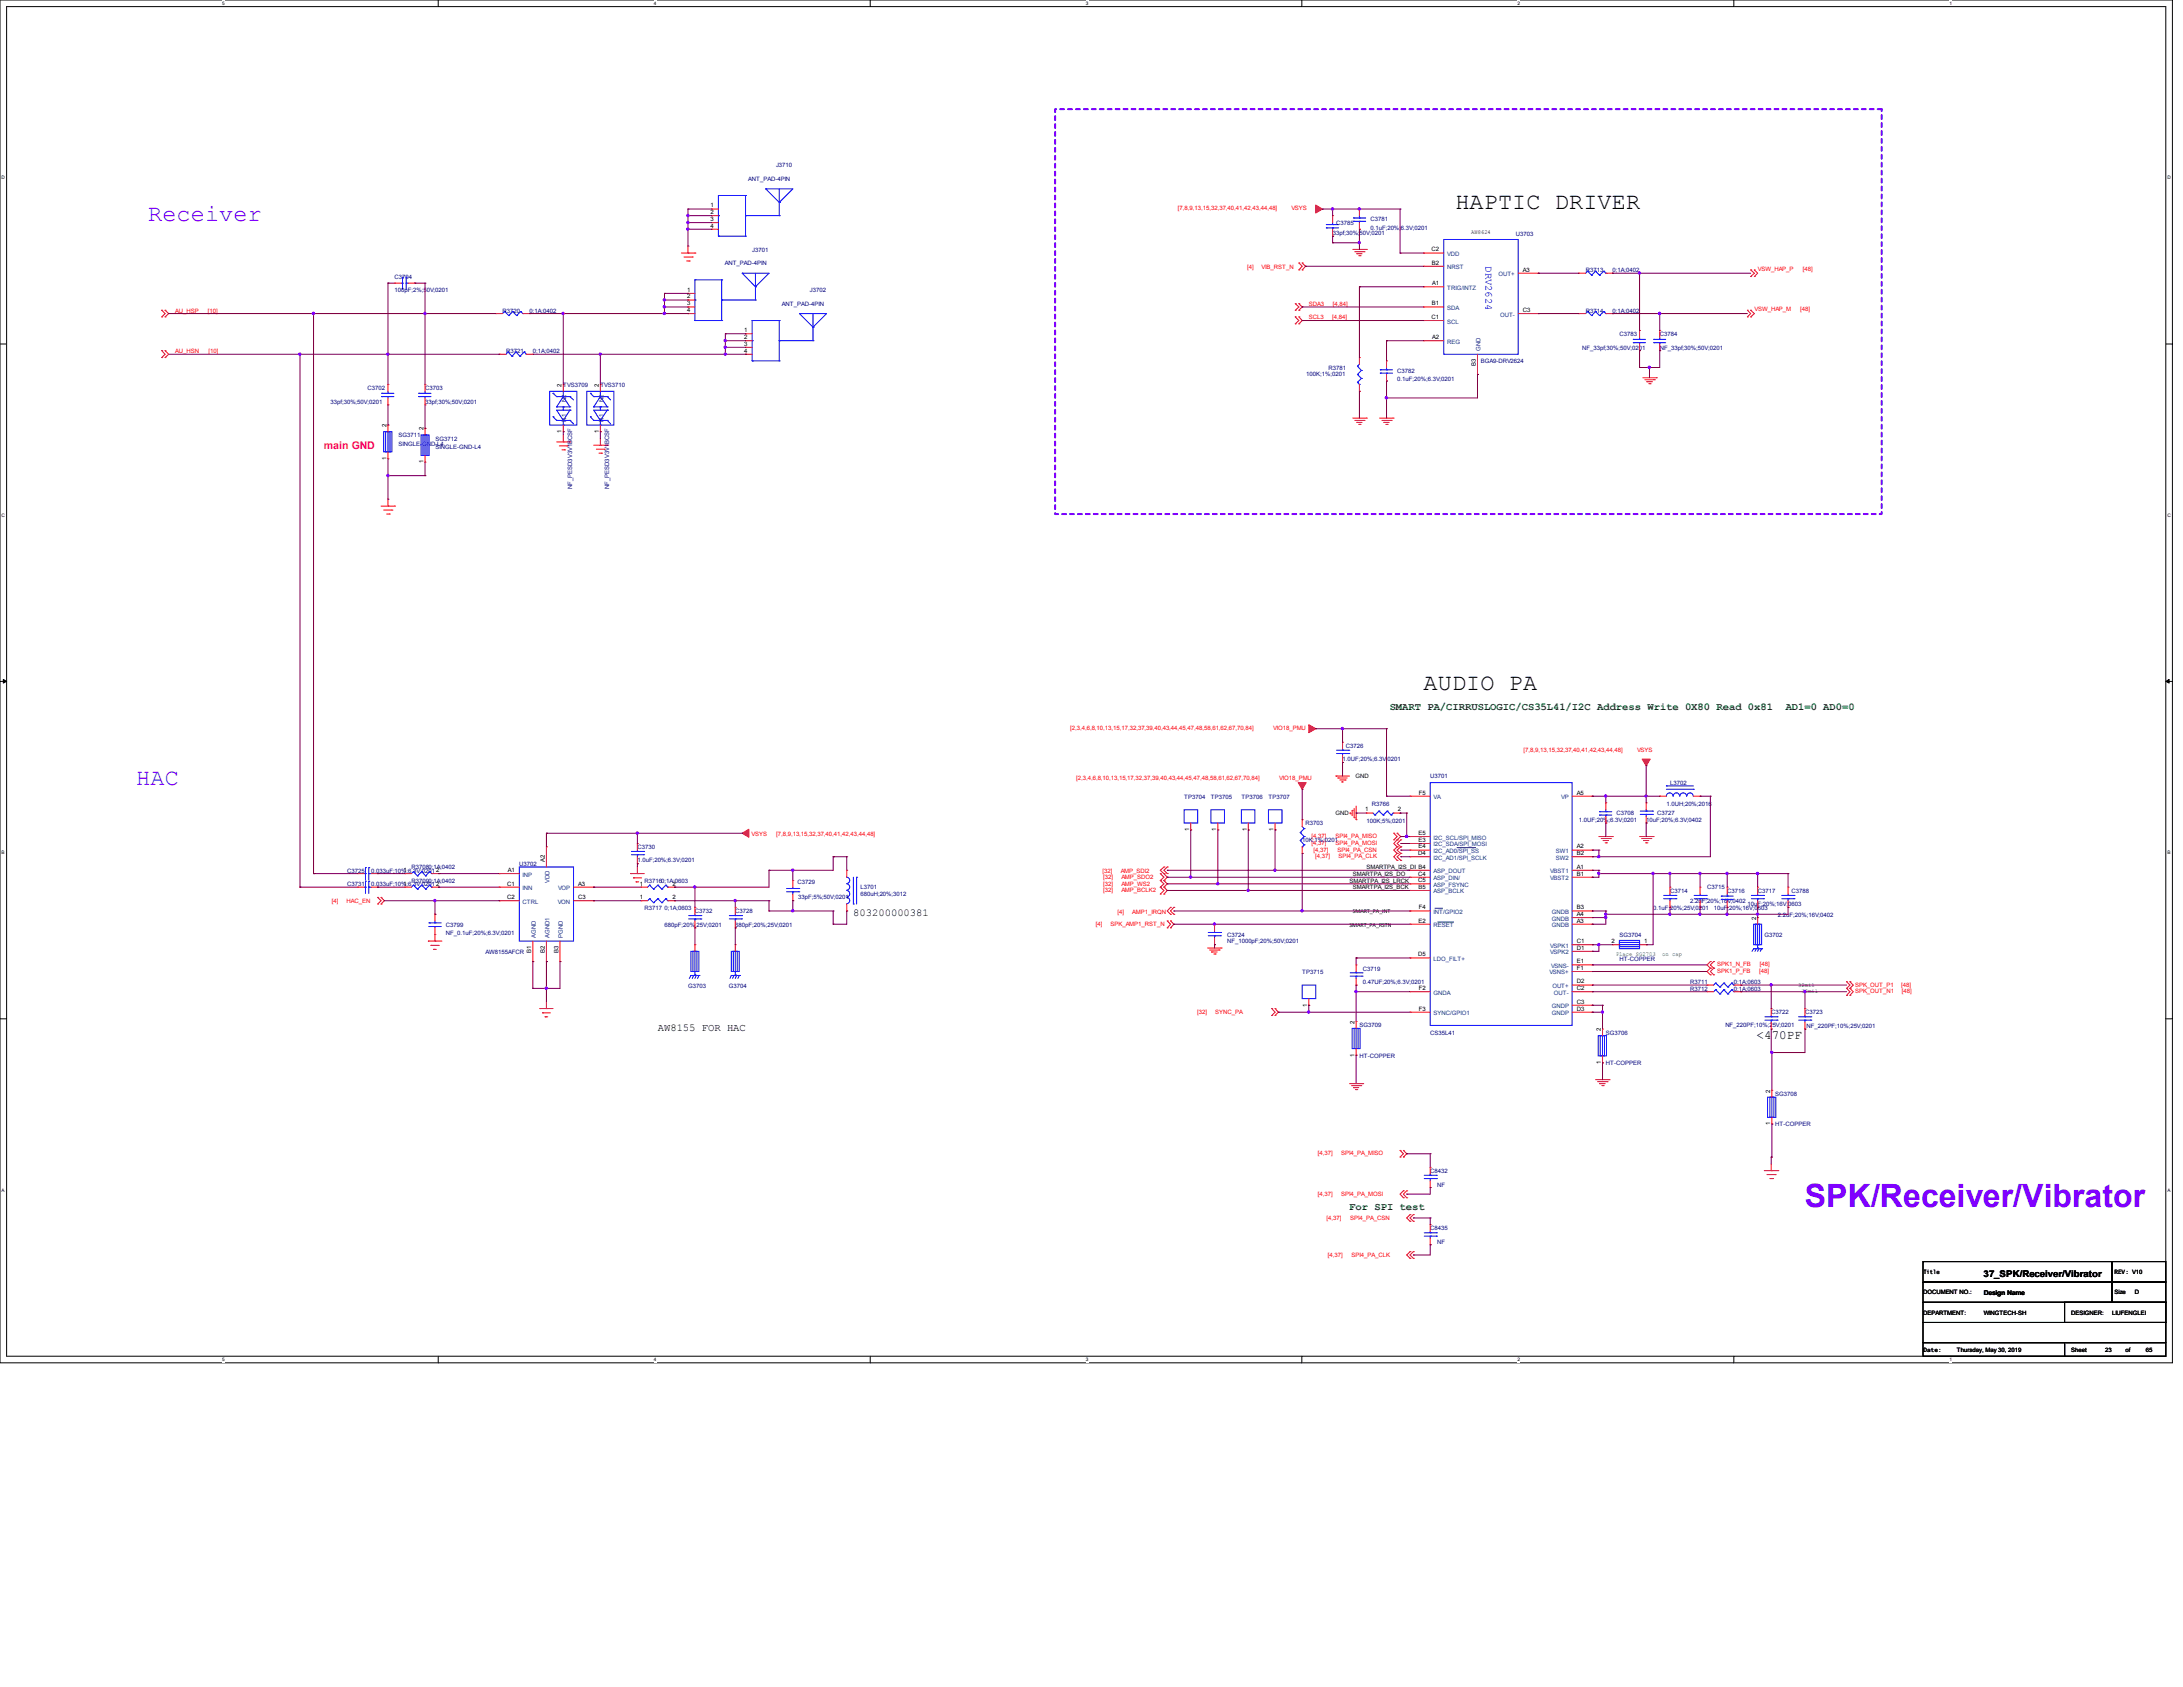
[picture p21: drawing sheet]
<svg xmlns="http://www.w3.org/2000/svg" width="279mm" height="216mm" viewBox="0 0 279 216" stroke-linecap="round" stroke-linejoin="round" font-family="sans-serif">
<defs><g id="words">
<text font-size="4.1" fill="#8000ff" x="231" y="154.5">SPK/Receiver/Vibrator</text>
<g font-size="3" fill="#8000ff">
<text x="19" y="28.3">Receiver</text>
<text x="17.4" y="100.5">HAC</text>
</g>
<g font-size="3">
<text x="186.3" y="26.8">HAPTIC DRIVER</text>
<text x="182.2" y="88.3">AUDIO PA</text>
</g>
<text font-size="1.6" x="224.8" y="133">&lt;470PF</text>
<text font-size="1.4" fill="#00f" x="190.1" y="34.1" transform="rotate(90 190.1 34.1)">DRV2624</text>
<text font-size="1.4" fill="#ff0080" x="41.4" y="57.4">main GND</text>
<g font-size="1.4" fill="#008000">
<text x="177.9" y="90.9">SMART PA/CIRRUSLOGIC/CS35L41/I2C Address Write 0X80 Read 0x81</text>
<text x="228.5" y="90.9">AD1=0 AD0=0</text>
<text x="172.7" y="154.8">For SPI test</text>
</g>
<g font-size="1.4">
<text x="109.2" y="117.3">803200000381</text>
<text x="84.2" y="132">AW8155 FOR HAC</text>
</g>
<text font-size="1.2" x="253.9" y="163.4">37_SPK/Receiver/Vibrator</text>
<g font-size=".8" fill="#000080">
<text x="95.8" y="23.2">ANT_PAD-4PIN</text>
<text x="99.3" y="21.4">J3710</text>
<text x="171" y="28.8">C3785</text>
<text x="175.4" y="28.3">C3781</text>
<text x="175.4" y="29.4">0.1uF;20%;6.3V;0201</text>
<text x="50.5" y="35.7">C3704</text>
<text x="92.8" y="34">ANT_PAD-4PIN</text>
<text x="96.3" y="32.2">J3701</text>
<text x="170.6" y="30.1">33pf;30%;50V;0201</text>
<text x="194" y="30.1">U3703</text>
<text x="203" y="34.8">R3713</text>
<text x="206.4" y="34.8">0;1A;0402</text>
<text x="50.5" y="37.4">100pF;2%;50V;0201</text>
<text x="64.3" y="40">R3720</text>
<text x="67.8" y="40">0;1A;0402</text>
<text x="100.1" y="39.1">ANT_PAD-4PIN</text>
<text x="103.6" y="37.4">J3702</text>
<text x="203" y="40">R3714</text>
<text x="206.4" y="40">0;1A;0402</text>
<text x="64.8" y="45.2">R3721</text>
<text x="68.2" y="45.2">0;1A;0402</text>
<text x="170" y="47.3">R3781</text>
<text x="178.8" y="47.8">C3782</text>
<text x="189.5" y="46.5">BGA9-DRV2624</text>
<text x="202.5" y="44.7">NF_33pf;30%;50V;0201</text>
<text x="207.3" y="43">C3783</text>
<text x="212.4" y="43">C3784</text>
<text x="212.4" y="44.7">NF_33pf;30%;50V;0201</text>
<text x="42.3" y="51.6">33pf;30%;50V;0201</text>
<text x="47" y="49.9">C3702</text>
<text x="54.4" y="49.9">C3703</text>
<text x="54.4" y="51.6">33pf;30%;50V;0201</text>
<text x="72.1" y="49.5">TVS3709</text>
<text x="76.8" y="49.5">TVS3710</text>
<text x="167.2" y="48.1">100K;1%;0201</text>
<text x="178.8" y="48.8">0.1uF;20%;6.3V;0201</text>
<text x="51" y="56">SG3711</text>
<text x="51" y="57">SINGLE-GND-L4</text>
<text x="55.8" y="56.4">SG3712</text>
<text x="55.8" y="57.4">SINGLE-GND-L4</text>
<text x="73.2" y="62.6" transform="rotate(-90 73.2 62.6)">NF_PESD3V3V1BCSF</text>
<text x="78" y="62.6" transform="rotate(-90 78 62.6)">NF_PESD3V3V1BCSF</text>
<text x="172.3" y="95.7">C3726</text>
<text x="171.8" y="97.4">1.0UF;20%;6.3V;0201</text>
<text x="183.1" y="99.6">U3701</text>
<text x="213.8" y="100.5">L3702</text>
<text x="151.6" y="102.3">TP3704</text>
<text x="155" y="102.3">TP3705</text>
<text x="158.9" y="102.3">TP3706</text>
<text x="162.4" y="102.3">TP3707</text>
<text x="166.7" y="107.8">10K;1%;0201</text>
<text x="167.1" y="105.6">R3703</text>
<text x="174.9" y="105.3">100K;5%;0201</text>
<text x="175.6" y="103.1">R3766</text>
<text x="202.1" y="105.2">1.0UF;20%;6.3V;0201</text>
<text x="206.9" y="104.4">C3708</text>
<text x="210.7" y="105.2">10uF;20%;6.3V;0402</text>
<text x="212.1" y="104.4">C3727</text>
<text x="213.3" y="103.1">1.0UH;20%;2016</text>
<text x="44.5" y="113.4">C3731</text>
<text x="44.5" y="111.7">C3725</text>
<text x="47.5" y="113.4">0.033uF;10%;6.3V;0201</text>
<text x="47.5" y="111.7">0.033uF;10%;6.3V;0201</text>
<text x="52.7" y="113">R37090;1A;0402</text>
<text x="52.7" y="111.3">R37080;1A;0402</text>
<text x="66.5" y="110.8">U3702</text>
<text x="81.6" y="108.7">C3730</text>
<text x="81.6" y="110.4">1.0uF;20%;6.3V;0201</text>
<text x="82.5" y="113">R37160;1A;0603</text>
<text x="102.1" y="113.2">C3729</text>
<text x="110.1" y="113.8">L3701</text>
<text x="218.5" y="113.8">C3715</text>
<text x="57.1" y="118.6">C3799</text>
<text x="57.1" y="119.6">NF_0.1uF;20%;6.3V;0201</text>
<text x="82.5" y="116.4">R3717 0;1A;0603</text>
<text x="85.1" y="118.6">680pF;20%;25V;0201</text>
<text x="88.9" y="116.8">C3732</text>
<text x="94.1" y="116.8">C3728</text>
<text x="94.1" y="118.6">680pF;20%;25V;0201</text>
<text x="102.2" y="115.1">33pF;5%;50V;0201</text>
<text x="110.1" y="114.7">680uH;20%;3012</text>
<text x="157.1" y="119.9">C3724</text>
<text x="207.3" y="119.9">SG3704</text>
<text x="211.6" y="116.4">0.1uF;20%;25V;0201</text>
<text x="213.8" y="114.3">C3714</text>
<text x="216.3" y="115.6">2.2uF;20%;16V;0402</text>
<text x="219.3" y="116.4">10uF;20%;16V;0603</text>
<text x="221.1" y="114.3">C3716</text>
<text x="223.7" y="116">10uF;20%;16V;0603</text>
<text x="225" y="114.3">C3717</text>
<text x="225.8" y="119.9">G3702</text>
<text x="227.6" y="117.3">2.2uF;20%;16V;0402</text>
<text x="229.3" y="114.3">C3788</text>
<text x="62.1" y="122">AW8155AFCR</text>
<text x="157.1" y="120.6">NF_1000pF;20%;50V;0201</text>
<text x="166.7" y="124.7">TP3715</text>
<text x="174.4" y="124.2">C3719</text>
<text x="174.4" y="125.9">0.47UF;20%;6.3V;0201</text>
<text x="207.3" y="123">HT-COPPER</text>
<text x="216.3" y="125.9">R3711</text>
<text x="221.9" y="125.9">0;1A;0603</text>
<text x="88.1" y="126.4">G3703</text>
<text x="93.3" y="126.4">G3704</text>
<text x="174" y="131.4">SG3709</text>
<text x="216.3" y="126.8">R3712</text>
<text x="220.8" y="131.4">NF_220PF;10%;25V;0201</text>
<text x="221.9" y="126.8">0;1A;0603</text>
<text x="226.7" y="129.8">C3722</text>
<text x="231" y="129.8">C3723</text>
<text x="231.2" y="131.5">NF_220PF;10%;25V;0201</text>
<text x="174" y="135.3">HT-COPPER</text>
<text x="183.1" y="132.5">CS35L41</text>
<text x="205.5" y="132.4">SG3706</text>
<text x="205.5" y="136.3">HT-COPPER</text>
<text x="227.2" y="140.3">SG3708</text>
<text x="227.2" y="144.1">HT-COPPER</text>
<text x="183.1" y="150.1">C8432</text>
<text x="183.9" y="151.8">NF</text>
<text x="183.1" y="157.4">C8435</text>
<text x="183.9" y="159.2">NF</text>
</g>
<g font-size=".8">
<text x="90.9" y="26.5">1</text>
<text x="90.9" y="27.4">2</text>
<text x="90.9" y="28.3">3</text>
<text x="90.9" y="29.1">4</text>
<text x="188.3" y="30">AW8624</text>
<text x="183.2" y="32.2">C2</text>
<text x="183.3" y="33.9">B2</text>
<text x="194.9" y="34.8">A3</text>
<text x="87.9" y="37.3">1</text>
<text x="87.9" y="38.2">2</text>
<text x="87.9" y="39.1">3</text>
<text x="87.9" y="39.9">4</text>
<text x="183.2" y="40.8">C1</text>
<text x="183.3" y="39.1">B1</text>
<text x="183.3" y="36.5">A1</text>
<text x="194.9" y="39.9">C3</text>
<text x="95.3" y="42.5">1</text>
<text x="95.3" y="43.4">2</text>
<text x="95.3" y="44.2">3</text>
<text x="95.3" y="45.1">4</text>
<text x="183.3" y="43.4">A2</text>
<text x="188.9" y="46.9" transform="rotate(-90 188.9 46.9)">B3</text>
<text x="71.9" y="49.5" transform="rotate(-90 71.9 49.5)">2</text>
<text x="76.6" y="49.5" transform="rotate(-90 76.6 49.5)">2</text>
<text x="49.4" y="58.8" transform="rotate(-90 49.4 58.8)">1</text>
<text x="49.4" y="54.7" transform="rotate(-90 49.4 54.7)">2</text>
<text x="54.2" y="59.3" transform="rotate(-90 54.2 59.3)">1</text>
<text x="54.2" y="55.1" transform="rotate(-90 54.2 55.1)">2</text>
<text x="71.9" y="55.4" transform="rotate(-90 71.9 55.4)">1</text>
<text x="76.6" y="55.4" transform="rotate(-90 76.6 55.4)">1</text>
<text x="173.5" y="99.6">GND</text>
<text x="181.6" y="101.7">F5</text>
<text x="201.8" y="101.7">A5</text>
<text x="152.2" y="106.3" transform="rotate(-90 152.2 106.3)">1</text>
<text x="155.7" y="106.3" transform="rotate(-90 155.7 106.3)">1</text>
<text x="159.6" y="106.3" transform="rotate(-90 159.6 106.3)">1</text>
<text x="163" y="106.3" transform="rotate(-90 163 106.3)">1</text>
<text x="170.9" y="104.3">GND</text>
<text x="174.7" y="103.8">1</text>
<text x="178.9" y="103.8">2</text>
<text x="181.5" y="106.8">E5</text>
<text x="181.5" y="107.7">E3</text>
<text x="51.6" y="113.3">1</text>
<text x="51.6" y="111.6">1</text>
<text x="55.8" y="113.3">2</text>
<text x="55.8" y="111.6">2</text>
<text x="64.9" y="113.3">C1</text>
<text x="65" y="111.6">A1</text>
<text x="69.7" y="110.4" transform="rotate(-90 69.7 110.4)">A2</text>
<text x="74" y="113.3">A3</text>
<text x="81.9" y="113.3">1</text>
<text x="86.1" y="113.3">2</text>
<text x="172.7" y="113">SMARTPA_I2S_LRCK</text>
<text x="173.2" y="112.1">SMARTPA_I2S_DO</text>
<text x="173.2" y="113.8">SMARTPA_I2S_BCK</text>
<text x="174.9" y="111.3">SMARTPA_I2S_DI B4</text>
<text x="181.5" y="109.4">D4</text>
<text x="181.5" y="112.1">C4</text>
<text x="181.5" y="112.9">C5</text>
<text x="181.5" y="108.6">E4</text>
<text x="181.5" y="113.7">B5</text>
<text x="201.8" y="111.2">A1</text>
<text x="201.8" y="108.6">A2</text>
<text x="201.8" y="112.1">B1</text>
<text x="201.8" y="109.4">B2</text>
<text x="64.9" y="115.1">C2</text>
<text x="74" y="115.1">C3</text>
<text x="81.9" y="115.1">1</text>
<text x="86.1" y="115.1">2</text>
<text x="172.7" y="118.6">SMART_PA_RSTN</text>
<text x="173.1" y="116.8">SMART_PA_INT</text>
<text x="181.5" y="118.1">E2</text>
<text x="181.6" y="116.4">F4</text>
<text x="201.8" y="118.1">A3</text>
<text x="201.8" y="117.2">A4</text>
<text x="201.8" y="116.4">B3</text>
<text x="224.8" y="117.7" transform="rotate(-90 224.8 117.7)">2</text>
<text x="68" y="122" transform="rotate(-90 68 122)">B1</text>
<text x="69.7" y="122" transform="rotate(-90 69.7 122)">B2</text>
<text x="71.5" y="122" transform="rotate(-90 71.5 122)">B3</text>
<text x="181.5" y="122.4">D5</text>
<text x="201.8" y="120.7">C1</text>
<text x="201.8" y="121.5">D1</text>
<text x="201.8" y="123.3">E1</text>
<text x="201.8" y="124.1">F1</text>
<text x="201.8" y="125.9">D2</text>
<text x="206.3" y="120.7">2</text>
<text x="210.5" y="120.7">1</text>
<text x="167.3" y="128.8" transform="rotate(-90 167.3 128.8)">1</text>
<text x="173.4" y="131" transform="rotate(-90 173.4 131)">2</text>
<text x="181.6" y="126.7">F2</text>
<text x="181.6" y="129.3">F3</text>
<text x="201.8" y="128.4">C3</text>
<text x="201.8" y="129.3">D3</text>
<text x="201.8" y="126.7">C2</text>
<text x="204.9" y="132" transform="rotate(-90 204.9 132)">2</text>
<text x="173.4" y="135.2" transform="rotate(-90 173.4 135.2)">1</text>
<text x="204.9" y="136.1" transform="rotate(-90 204.9 136.1)">1</text>
<text x="226.6" y="139.8" transform="rotate(-90 226.6 139.8)">2</text>
<text x="226.6" y="144" transform="rotate(-90 226.6 144)">1</text>
<text x="246.1" y="165.7">DOCUMENT NO.:</text>
<text x="246.2" y="163.1">Title</text>
<text x="253.9" y="165.7">Design Name</text>
<text x="270.6" y="163.1">REV: V10</text>
<text x="270.7" y="165.7">Size</text>
<text x="273.2" y="165.7">D</text>
<text x="246.1" y="168.2">DEPARTMENT:</text>
<text x="246.2" y="173.1">Date:</text>
<text x="250.5" y="173.1">Thursday, May 30, 2019</text>
<text x="253.9" y="168.2">WINGTECH-SH</text>
<text x="265.1" y="168.2">DESIGNER:</text>
<text x="265.1" y="173.1">Sheet</text>
<text x="269.4" y="173.1">23</text>
<text x="270.3" y="168.2">LIUFENGLEI</text>
<text x="272.1" y="173.1">of</text>
<text x="274.6" y="173.1">65</text>
</g>
<g font-size=".8" fill="#f00">
<text x="150.8" y="26.9">[7,8,9,13,15,32,37,40,41,42,43,44,48]</text>
<text x="165.3" y="26.9">VSYS</text>
<text x="159.6" y="34.4">[4]</text>
<text x="161.5" y="34.4">VIB_RST_N</text>
<text x="225" y="34.6">VSW_HAP_P</text>
<text x="230.7" y="34.6">[48]</text>
<text x="22.4" y="40">AU_HSP</text>
<text x="26.6" y="40">[10]</text>
<text x="167.5" y="39.1">SDA3</text>
<text x="167.5" y="40.9">SCL3</text>
<text x="170.5" y="40.9">[4,84]</text>
<text x="170.6" y="39.1">[4,84]</text>
<text x="224.5" y="39.8">VSW_HAP_M</text>
<text x="230.4" y="39.8">[48]</text>
<text x="22.4" y="45.2">AU_HSN</text>
<text x="26.7" y="45.2">[10]</text>
<text x="137" y="93.5">[2,3,4,6,8,10,13,15,17,32,37,39,40,43,44,45,47,48,58,61,62,67,70,84]</text>
<text x="163" y="93.5">VIO18_PMU</text>
<text x="137.7" y="99.9">[2,3,4,6,8,10,13,15,17,32,37,39,40,43,44,45,47,48,58,61,62,67,70,84]</text>
<text x="163.7" y="99.9">VIO18_PMU</text>
<text x="195" y="96.2">[7,8,9,13,15,32,37,40,41,42,43,44,48]</text>
<text x="209.5" y="96.2">VSYS</text>
<text x="96.2" y="106.9">VSYS</text>
<text x="99.3" y="106.9">[7,8,9,13,15,32,37,40,41,42,43,44,48]</text>
<text x="167.9" y="107.3">[4,37]</text>
<text x="170.9" y="107.3">SPI4_PA_MISO</text>
<text x="141.1" y="111.8">[32]</text>
<text x="141.2" y="112.4">[32]</text>
<text x="141.2" y="113.3">[32]</text>
<text x="143.4" y="111.8">AMP_SDI2</text>
<text x="143.5" y="112.4">AMP_SDO2</text>
<text x="143.5" y="113.3">AMP_WS2</text>
<text x="167.9" y="108.1">[4,37]</text>
<text x="168.1" y="109">[4,37]</text>
<text x="168.3" y="109.9">[4,37]</text>
<text x="170.9" y="108.1">SPI4_PA_MOSI</text>
<text x="171.2" y="109">SPI4_PA_CSN</text>
<text x="171.3" y="109.9">SPI4_PA_CLK</text>
<text x="42.5" y="115.6">[4]</text>
<text x="44.4" y="115.6">HAC_EN</text>
<text x="140.3" y="118.5">[4]</text>
<text x="141.2" y="114.2">[32]</text>
<text x="142.1" y="118.5">SPK_AMP1_RST_N</text>
<text x="143" y="116.9">[4]</text>
<text x="143.5" y="114.2">AMP_BCLK2</text>
<text x="144.9" y="116.9">AMP1_IRQN</text>
<text x="219.8" y="123.6">SPK1_N_FB</text>
<text x="219.8" y="124.5">SPK1_P_FB</text>
<text x="225.1" y="124.5">[48]</text>
<text x="225.2" y="123.6">[48]</text>
<text x="153.2" y="129.7">[32]</text>
<text x="155.5" y="129.7">SYNC_PA</text>
<text x="237.4" y="126.3">SPK_OUT_P1</text>
<text x="237.4" y="127.1">SPK_OUT_N1</text>
<text x="243.3" y="126.3">[48]</text>
<text x="243.4" y="127.1">[48]</text>
<text x="168.7" y="147.9">[4,37]</text>
<text x="171.7" y="147.9">SPI4_PA_MISO</text>
<text x="168.7" y="153">[4,37]</text>
<text x="171.7" y="153">SPI4_PA_MOSI</text>
<text x="169.8" y="156.1">[4,37]</text>
<text x="169.9" y="160.8">[4,37]</text>
<text x="172.8" y="156.1">SPI4_PA_CSN</text>
<text x="173" y="160.8">SPI4_PA_CLK</text>
</g>
<g font-size=".8" fill="#004080">
<text x="185.2" y="34.5">NRST</text>
<text x="185.2" y="32.8">VDD</text>
<text x="191.8" y="35.3">OUT+</text>
<text x="185.2" y="37.1">TRIG/INTZ</text>
<text x="185.2" y="39.7">SDA</text>
<text x="185.2" y="41.4">SCL</text>
<text x="192" y="40.5">OUT-</text>
<text x="185.2" y="44">REG</text>
<text x="189.5" y="44.9" transform="rotate(-90 189.5 44.9)">GND</text>
<text x="72.5" y="54" transform="rotate(-90 72.5 54)">N1</text>
<text x="72.5" y="51.5" transform="rotate(-90 72.5 51.5)">N2</text>
<text x="77.2" y="54" transform="rotate(-90 77.2 54)">N1</text>
<text x="77.2" y="51.5" transform="rotate(-90 77.2 51.5)">N2</text>
<text x="183.5" y="107.4">I2C_SCL/SPI_MISO</text>
<text x="183.5" y="102.3">VA</text>
<text x="199.8" y="102.3">VP</text>
<text x="66.9" y="112.2">INP</text>
<text x="66.9" y="113.9">INN</text>
<text x="70.3" y="113" transform="rotate(-90 70.3 113)">VDD</text>
<text x="71.4" y="113.9">VOP</text>
<text x="183.5" y="111.8">ASP_DOUT</text>
<text x="183.5" y="112.6">ASP_DIN/</text>
<text x="183.5" y="113.5">ASP_FSYNC</text>
<text x="183.5" y="110">I2C_AD1/SPI_SCLK</text>
<text x="183.5" y="108.3">I2C_SDA/SPI_MOSI</text>
<text x="183.5" y="109.2">I2C_AD0/SPI_SS</text>
<text x="198.4" y="111.8">VBST1</text>
<text x="198.4" y="112.6">VBST2</text>
<text x="199.1" y="109.2">SW1</text>
<text x="199.1" y="110">SW2</text>
<text x="66.9" y="115.7">CTRL</text>
<text x="71.4" y="115.7">VON</text>
<text x="183.5" y="114.3">ASP_BCLK</text>
<text x="183.5" y="118.7">RESET</text>
<text x="183.5" y="117">INT/GPIO2</text>
<text x="198.6" y="118.7">GNDB</text>
<text x="198.6" y="117.8">GNDB</text>
<text x="198.6" y="117">GNDB</text>
<text x="68.6" y="120" transform="rotate(-90 68.6 120)">AGND</text>
<text x="70.3" y="120" transform="rotate(-90 70.3 120)">AGND1</text>
<text x="72.1" y="120" transform="rotate(-90 72.1 120)">PGND</text>
<text x="183.5" y="123">LDO_FILT+</text>
<text x="198.3" y="124.7">VSNS+</text>
<text x="198.4" y="121.3">VSPK1</text>
<text x="198.4" y="122.1">VSPK2</text>
<text x="198.5" y="123.9">VSNS-</text>
<text x="183.5" y="127.3">GNDA</text>
<text x="183.5" y="129.9">SYNC/GPIO1</text>
<text x="198.6" y="129">GNDP</text>
<text x="198.6" y="129.9">GNDP</text>
<text x="198.7" y="126.4">OUT+</text>
<text x="198.9" y="127.3">OUT-</text>
</g>
<g font-size=".8" fill="#008000">
<text x="206.8" y="122.4">Place SG2703</text>
<text x="212.8" y="122.4">on cap</text>
<text x="230.2" y="126.3">32mil</text>
<text x="230.6" y="127.1">32mil</text>
</g>
<g font-size=".6">
<text x="28.4" y=".6">5</text>
<text x="83.7" y=".6">4</text>
<text x="139" y=".6">3</text>
<text x="194.2" y=".6">2</text>
<text x="249.5" y=".6">1</text>
<text x=".2" y="22.9">D</text>
<text x="277.4" y="22.9">D</text>
<text x=".2" y="66.1">C</text>
<text x="277.4" y="66.1">C</text>
<text x=".2" y="109.3">B</text>
<text x="277.4" y="109.3">B</text>
<text x=".2" y="152.5">A</text>
<text x="277.4" y="152.5">A</text>
<text x="28.4" y="174.2">5</text>
<text x="83.7" y="174.2">4</text>
<text x="139" y="174.2">3</text>
<text x="194.2" y="174.2">2</text>
<text x="249.5" y="174.2">1</text>
</g>
</g></defs>
<path d="M0 0h278v174.4h-278zM.8 .8h276.4v172.8h-276.4z" fill="none" stroke="#000" stroke-width=".13"/>
<g fill="#fff">
<path d="M28.4 .1h.3v.7h-.3z"/>
<path d="M28.4 173.7h.3v.6h-.3z"/>
</g>
<path d="M56.1 0v.8M56.1 173.6v.8" fill="none" stroke="#000" stroke-width=".13"/>
<g fill="#fff">
<path d="M83.7 .1h.3v.7h-.3z"/>
<path d="M83.7 173.7h.3v.6h-.3z"/>
</g>
<path d="M111.4 0v.8M111.4 173.6v.8" fill="none" stroke="#000" stroke-width=".13"/>
<g fill="#fff">
<path d="M139 .1h.3v.7h-.3z"/>
<path d="M139 173.7h.3v.6h-.3z"/>
</g>
<path d="M166.6 0v.8M166.6 173.6v.8" fill="none" stroke="#000" stroke-width=".13"/>
<g fill="#fff">
<path d="M194.2 .1h.3v.7h-.3z"/>
<path d="M194.2 173.7h.3v.6h-.3z"/>
</g>
<path d="M221.9 0v.8M221.9 173.6v.8" fill="none" stroke="#000" stroke-width=".13"/>
<g fill="#fff">
<path d="M249.5 .1h.3v.7h-.3z"/>
<path d="M249.5 173.7h.3v.6h-.3z"/>
<path d="M.2 22.4h.4v.7h-.4z"/>
<path d="M277.4 22.4h.4v.7h-.4z"/>
<path d="M.2 65.6h.4v.7h-.4z"/>
<path d="M277.4 65.6h.4v.7h-.4z"/>
</g>
<path d="M0 44h.8M277.2 44h.8" fill="none" stroke="#000" stroke-width=".13"/>
<g fill="#fff">
<path d="M.2 108.8h.4v.7h-.4z"/>
<path d="M277.4 108.8h.4v.7h-.4z"/>
</g>
<path d="M0 87.2h.8M277.2 87.2h.8" fill="none" stroke="#000" stroke-width=".13"/>
<path d="M.4 87l.4 .2-.4 .2zM277.2 87.2l.4-.2v.4z" fill="#000" stroke="#000" stroke-width=".13"/>
<g fill="#fff">
<path d="M.2 152h.4v.7h-.4z"/>
<path d="M277.4 152h.4v.7h-.4z"/>
</g>
<path d="M0 130.4h.8M277.2 130.4h.8M246.1 171.8h18.1v1.8h-18.1zM246.1 169.2h31.1v2.6h-31.1zM246.1 166.7h31.1v2.5h-31.1zM246.1 161.5h24.2v2.6h-24.2zM246.1 164.1h24.2v2.6h-24.2zM264.2 171.8h13v1.8h-13zM264.2 166.7h13v2.5h-13zM270.3 161.5h6.9v2.6h-6.9zM270.3 164.1h6.9v2.6h-6.9z" fill="none" stroke="#000" stroke-width=".13"/>
<path d="M135 14h105.8v51.8h-105.8z" fill="none" stroke="#8000ff" stroke-width=".25" stroke-dasharray=".5 .5"/>
<g fill="none" stroke="#f00" stroke-width=".13">
<path d="M20.7 39.7h.1M20.7 39.7l.4 .4-.4 .5M21.1 39.7l.5 .4-.5 .5M21.1 39.7h.1M50.5 36.2h.9M50.5 36.2h.1M52.2 36.2h.9M53.1 36.2h.1M87.2 32.4h1.7M87.5 32.9h1.1M87.9 33.4h.3M88.1 37.5h.8"/>
<path d="M88.1 38.4h.8M88.1 39.3h.8M88.1 32.4h.1M88.1 37.5h.1M88.1 38.4h.1M88.1 39.3h.1M88.1 31.5v.9M88.2 33.4h.1M88.6 32.9h.1M88.9 32.4h.1M91.1 26.8h.1M91.1 27.6h.1"/>
<path d="M91.1 28.5h.1M91.1 29.3h.1M91.1 26.8h.8M91.1 27.6h.8M91.1 28.5h.8M91.1 29.3h.8M165.8 38.9l.4 .4-.4 .4M165.8 38.9h.1M165.8 39.7h.1M166.2 33.7h.1M166.2 34.5h.1M166.2 39.7h.1"/>
<path d="M166.2 38.9h.1M166.2 33.7l.5 .4-.5 .4M166.2 38.9l.5 .4-.5 .4M166.7 34.5h.1M166.7 33.7h.1M166.7 33.7l.4 .4-.4 .4M170.6 30.2h.1M170.6 27.6h.1M170.6 27.6v.9M170.6 29.3v.9M173.1 31.9h1.8M173.4 32.2h1.2"/>
<path d="M173.7 32.5h.1M173.7 32.5h.6M173.9 32.7h.2M174 29.3h.1M174 26.8h.1M174 26.8v.8M174 28.5v.8M174.1 32.7h.1M174.6 32.2h.1M174.9 31.9h.1M182.2 36.7h.1M182.2 39.3h.1"/>
<path d="M182.2 34.1h.1M182.2 32.4h.1M182.2 32.4h2.6M182.2 39.3h2.6M182.2 36.7h2.6M182.2 34.1h2.6M194.3 35h2.6M196.9 35h.1M202.1 35h.1M202.1 35h.8M205.5 35h.9M206.4 35h.1"/>
<path d="M223.6 39.7l.5 .4-.5 .5M223.6 39.7h.1M224.1 35.4h.1M224.1 34.5h.1M224.1 39.7h.1M224.1 34.5l.4 .5-.4 .4M224.1 39.7l.4 .4-.4 .5M224.5 35.4h.1M224.5 34.5h.1M224.5 34.5l.5 .5-.5 .4M20.7 40.6h.1M20.7 44.9h.1"/>
<path d="M20.7 45.8h.1M20.7 44.9l.4 .4-.4 .5M21.1 44.9l.5 .4-.5 .5M21.1 40.6h.1M21.1 45.8h.1M21.1 44.9h.1M49.7 58.7h.1M49.7 54.4h.1M49.7 51.8h.1M49.7 49.2h.1M49.7 49.2v.9M49.7 50.9v.9"/>
<path d="M49.7 54.4v.8M49.7 57.8v.9M54.4 59.1h.1M54.4 54.8h.1M54.4 51.8h.1M54.4 49.2h.1M54.4 49.2v.9M54.4 50.9v.9M54.4 54.8v.9M54.4 58.3v.8M63.5 40.1h.8M63.5 40.1h.1"/>
<path d="M63.9 45.3h.1M63.9 45.3h.9M66.9 40.1h.9M67.4 45.3h.8M67.8 40.1h.1M68.2 45.3h.1M71.2 56.6h1.7M71.6 57.1h1M71.9 57.6h.4M72.1 56.6h.1M72.1 55.2h.1M72.1 49.2h.1"/>
<path d="M72.1 49.2v.9M72.1 54.4v.8M72.1 55.7v.9M72.3 57.6h.1M72.6 57.1h.1M72.9 56.6h.1M76 57h1.7M76.3 57.5h1M76.7 58h.3M76.8 57h.1M76.8 55.2h.1M76.8 49.2h.1"/>
<path d="M76.8 49.2v.9M76.8 54.4v.8M76.8 56.1v.9M77 58h.1M77.3 57.5h.1M77.7 57h.1M88.1 40.1h.8M88.1 40.1h.1M95.4 45.3h.9M95.4 43.6h.9M95.4 42.7h.9M95.4 44.4h.9"/>
<path d="M95.4 42.7h.1M95.4 43.6h.1M95.4 44.4h.1M95.4 45.3h.1M165.8 40.6l.4 .4-.4 .4M165.8 40.6h.1M165.8 41.4h.1M166.2 41.4h.1M166.2 40.6h.1M166.2 40.6l.5 .4-.5 .4M173.1 53.5h1.8M173.4 53.8h1.2"/>
<path d="M173.7 54.1h.1M173.7 54.1h.6M173.9 54.3h.2M174 45.8h.1M174 50.1h.1M174 45.8v.8M174 49.2v.9M174.1 54.3h.1M174.6 53.8h.1M174.9 53.5h.1M176.6 53.5h1.7M176.9 53.8h1.2"/>
<path d="M177.1 54.1h.1M177.1 54.1h.7M177.4 54.3h.1M177.5 48.8h.1M177.5 46.2h.1M177.5 46.2v.8M177.5 47.9v.9M177.5 54.3h.1M178.1 53.8h.1M178.3 53.5h.1M182.2 43.6h.1M182.2 41h.1"/>
<path d="M182.2 43.6h2.6M182.2 41h2.6M189.1 47.9h.1M189.1 45.3v2.6M194.3 40.1h2.6M196.9 40.1h.1M202.1 40.1h.1M202.1 40.1h.8M205.5 40.1h.9M206.4 40.1h.1M209.8 44.9h.1M209.8 42.3h.1"/>
<path d="M209.8 42.3v.9M209.8 44v.9M210.3 48.3h1.7M210.5 48.6h1.3M210.8 48.9h.1M210.8 48.9h.7M211 49.1h.2M211.2 49.1h.1M211.8 48.6h.1M212 48.3h.1M212.4 44.9h.1M212.4 42.3h.1"/>
<path d="M212.4 42.3v.9M212.4 44v.9M223.6 40.6h.1M224.1 40.6h.1M48.8 64.8h1.7M49.1 65.3h1.1M49.5 65.8h.3M49.7 64.8h.1M49.7 63.9v.9M49.8 65.8h.1M50.2 65.3h.1M50.5 64.8h.1"/>
<path d="M171 99.3h.1M171 99.3h1.7M171.2 99.6h.1M171.2 99.6h1.2M171.5 99.8h.7M171.8 95h.1M171.8 97.6h.1M171.8 95v.8M171.8 96.7v.9M172.2 99.8h.1M45.8 111.8h.8M45.8 113.5h.8"/>
<path d="M45.8 113.5h.1M45.8 111.8h.1M47.5 111.8h.8M47.5 113.5h.8M48.3 115.7h.1M48.3 114.9h.1M48.3 113.5h.1M48.3 111.8h.1M48.3 114.9l.5 .4-.5 .4M48.8 114.9l.4 .4-.4 .4M48.8 114.9h.1M48.8 115.7h.1"/>
<path d="M51.8 111.8h.9M51.8 113.5h.9M51.8 113.5h.1M51.8 111.8h.1M55.2 111.8h.9M55.2 113.5h.9M55.7 119.6h.1M55.7 117h.1M55.7 117v.9M55.7 118.7v1.7M56.1 113.5h.1M56.1 111.8h.1"/>
<path d="M63.9 111.8h2.6M63.9 113.5h2.6M63.9 115.3h2.6M63.9 111.8h.1M63.9 113.5h.1M63.9 115.3h.1M69.9 108.4h.1M69.9 108.4v2.6M73.4 113.5h2.6M73.4 115.3h2.6M76 113.5h.1M76 115.3h.1"/>
<path d="M80.7 111.8h1.8M80.7 111.8h.1M81.1 112.4h.1M81.1 112.4h1M81.4 112.9h.1M81.4 112.9h.3M81.6 111.8h.1M81.6 107.9h.1M81.6 110.5h.1M81.6 107.9v.9M81.6 109.6v.9M81.6 111v.8"/>
<path d="M82 113.5h.1M82 115.3h.1M82 113.5h.9M82 115.3h.9M85.5 113.5h.9M85.5 115.3h.9M86.4 113.5h.1M86.4 115.3h.1M88.9 116.1h.1M88.9 118.7h.1M88.9 116.1v.9M88.9 117.9v.8"/>
<path d="M94.1 116.1h.1M94.1 118.7h.1M94.1 116.1v.9M94.1 117.9v.8M101.5 112.7h.1M101.5 115.3h.1M101.5 112.7v.8M101.5 114.4v.9M108.4 111.4h.1M108.4 116.6h.1M108.4 111.4v.9M108.4 115.7v.9"/>
<path d="M148.5 111.8h.1M148.5 112.7h.1M148.5 113.5h.1M148.5 114.4h.1M148.5 111.8l.5 .5-.5 .4M148.5 112.7l.5 .4-.5 .4M148.5 113.5l.5 .5-.5 .4M149 111l-.5 .4 .5 .4M149 111h.1M149 111.8h.1M149 112.7h.1M149 113.5h.1"/>
<path d="M149 114.4h.1M149 111.8l.4 .5-.4 .4M149 112.7l.4 .4-.4 .4M149 113.5l.4 .5-.4 .4M149.4 117.9l.4 .4-.4 .4M149.4 111l-.4 .4 .4 .4M149.4 111h.1M149.4 111.8h.1M149.4 117.9h.1M149.4 118.7h.1M149.8 116.1h.1M149.8 117h.1"/>
<path d="M149.8 118.7h.1M149.8 117.9h.1M149.8 117.9l.4 .4-.4 .4M149.8 116.1l-.4 .5 .4 .4M150.2 116.1l-.4 .5 .4 .4M150.2 116.1h.1M150.2 117h.1M152.4 106.2h.1M152.4 105.3v.9M155.4 118.3h.1M155.4 118.3v.9M155.9 106.2h.1"/>
<path d="M155.9 105.3v.9M159.8 106.2h.1M159.8 105.3v.9M163.2 106.2h.1M163.2 105.3v.9M166.7 104.9h.1M166.7 109.2h.1M166.7 104.9v.9M166.7 108.4v.8M171.7 100.1h.1M171.7 100.1h.2M172.8 104.1h.1"/>
<path d="M172.8 104v.1M173.1 103.7h.1M173.1 103.7v.7M173.3 104.6h.1M173.3 103.5v1.1M173.6 104.9h.1M173.6 103.2v1.7M174.9 104.1h.8M174.9 104.1h.1M178.3 104.1h.9M178.4 107.5h.1M178.4 106.6h.1"/>
<path d="M178.4 106.6l.4 .5-.4 .4M178.8 107.5l-.4 .4 .4 .5M178.8 108.4l-.4 .4 .4 .4M178.8 109.2l-.4 .4 .4 .5M178.8 106.6h.1M178.8 107.5h.1M178.8 108.4h.1M178.8 109.2h.1M178.8 110.1h.1M178.8 106.6l.5 .5-.5 .4M179.2 104.1h.1M179.3 107.5l-.5 .4 .5 .5"/>
<path d="M179.3 108.4l-.5 .4 .5 .4M179.3 109.2l-.5 .4 .5 .5M179.3 108.4h.1M179.3 107.5h.1M179.3 109.2h.1M179.3 110.1h.1M180.5 111.4h.1M180.5 114h.1M180.5 112.3h.1M180.5 113.1h.1M180.5 109.6h.1M180.5 118.3h.1"/>
<path d="M180.5 107.9h.1M180.5 108.8h.1M180.5 107.1h.1M180.5 116.6h.1M180.5 101.9h.1M180.5 107.1h2.5M180.5 111.4h2.5M180.5 108.8h2.5M180.5 118.3h2.5M180.5 101.9h2.5M180.5 112.3h2.5M180.5 109.6h2.5"/>
<path d="M180.5 116.6h2.5M180.5 114h2.5M180.5 113.1h2.5M180.5 107.9h2.5M201.2 111.4h2.6M201.2 108.8h2.6M201.2 118.3h2.6M201.2 117.4h2.6M201.2 101.9h2.6M201.2 112.3h2.6M201.2 109.6h2.6M201.2 116.6h2.6"/>
<path d="M203.8 111.4h.1M203.8 108.8h.1M203.8 118.3h.1M203.8 117.4h.1M203.8 101.9h.1M203.8 112.3h.1M203.8 109.6h.1M203.8 116.6h.1M204.6 107.1h1.8M204.9 107.3h1.2M205.2 107.6h.7M205.2 107.6h.1"/>
<path d="M205.4 107.9h.2M205.5 105.3h.1M205.5 102.7h.1M205.5 102.7v.9M205.5 104.5v.8M205.6 107.9h.1M206.1 107.3h.1M206.4 107.1h.1M209.8 107.1h1.8M210.1 107.3h1.2M210.4 107.6h.6M210.4 107.6h.1"/>
<path d="M210.6 107.9h.2M210.7 102.7h.1M210.7 105.3h.1M210.7 102.7v.9M210.7 104.5v.8M210.8 107.9h.1M211.3 107.3h.1M211.6 107.1h.1M212.4 101.9h.1M212.4 101.9h.9M213.7 113.5h.1M213.7 116.1h.1"/>
<path d="M213.7 113.5v.9M213.7 115.3v.8M216.7 101.9h.9M217.6 101.9h.1M217.6 113.5h.1M217.6 116.1h.1M217.6 113.5v.9M217.6 115.3v.8M221.1 116.1h.1M221.1 113.5h.1M221.1 113.5v.9M221.1 115.3v.8"/>
<path d="M225 113.5h.1M225 116.1h.1M225 117.4h.1M225 113.5v.9M225 115.3v.8M225 117.4v.9M228.9 113.5h.1M228.9 116.1h.1M228.9 113.5v.9M228.9 115.3v.8M54.8 120.4h.1M54.8 120.4h1.8"/>
<path d="M55.2 121h.1M55.2 121h1M55.5 121.5h.3M55.5 121.5h.1M55.7 120.4h.1M68.2 123.1h.1M68.2 120.4v2.7M69.1 129.1h.1M69.1 129.1h1.7M69.4 129.6h1M69.4 129.6h.1M69.8 130.1h.1"/>
<path d="M69.8 130.1h.3M69.9 129.1h.1M69.9 123.1h.1M69.9 120.4v2.7M69.9 128.2v.9M71.7 123.1h.1M71.7 120.4v2.7M88.9 120.9h.1M88.9 120.9v.9M94.1 120.9h.1M94.1 120.9v.9M154.6 121.3h1.7"/>
<path d="M154.8 121.6h1.2M155.1 121.8h.1M155.1 121.8h.7M155.4 122.1h.1M155.4 120.9h.1M155.4 120v.9M155.5 122.1h.1M156 121.6h.1M156.3 121.3h.1M162.8 129.1h.1M162.8 130h.1M162.8 129.1l.4 .4-.4 .5"/>
<path d="M163.2 129.1l.4 .4-.4 .5M163.2 130h.1M163.2 129.1h.1M167.5 128.7h.1M167.5 127.8v.9M172.7 138.7h1.7M173 138.9h1.2M173.2 139.2h.7M173.2 139.2h.1M173.5 139.4h.2M173.6 123.5h.1M173.6 126.1h.1"/>
<path d="M173.6 135h.1M173.6 130.7h.1M173.6 123.5v.8M173.6 125.2v.9M173.6 130.7v.9M173.6 134.2v.8M173.7 139.4h.1M174.2 138.9h.1M174.4 138.7h.1M180.5 122.6h.1M180.5 126.9h.1M180.5 129.5h.1"/>
<path d="M180.5 126.9h2.5M180.5 129.5h2.5M180.5 122.6h2.5M201.2 120.9h2.6M201.2 126.9h2.6M201.2 128.7h2.6M201.2 121.8h2.6M201.2 126.1h2.6M201.2 129.5h2.6M201.2 123.5h2.6M201.2 124.3h2.6M203.8 120.9h.1"/>
<path d="M203.8 126.9h.1M203.8 128.7h.1M203.8 121.8h.1M203.8 126.1h.1M203.8 129.5h.1M203.8 123.5h.1M203.8 124.3h.1M204.2 138.2h1.8M204.5 138.4h1.2M204.7 138.7h.7M204.7 138.7h.1M205 138.9h.2"/>
<path d="M205.1 136h.1M205.1 131.7h.1M205.1 131.7v.8M205.1 135.1v.9M205.2 138.9h.1M205.7 138.4h.1M206 138.2h.1M206.4 120.9h.1M206.4 120.9h.9M209.8 120.9h.9M210.7 120.9h.1M218.5 126.9h.8"/>
<path d="M218.5 126.1h.8M218.5 126.1h.1M218.5 126.9h.1M218.9 123.1l-.4 .4 .4 .4M218.9 123.9l-.4 .4 .4 .5M218.9 123.1h.1M218.9 123.9h.1M218.9 124.8h.1M219.3 123.9h.1M219.3 123.1h.1M219.3 124.8h.1M219.3 123.1l-.4 .4 .4 .4"/>
<path d="M219.3 123.9l-.4 .4 .4 .5M221.9 126.9h.9M221.9 126.1h.9M222.8 126.1h.1M222.8 126.9h.1M226.7 129.1h.1M226.7 131.7h.1M226.7 129.1v.9M226.7 130.8v.9M226.8 139.5h.1M226.8 139.5v.9M231 129.1h.1"/>
<path d="M231 131.7h.1M231 129.1v.9M231 130.8v.9M236.3 125.6l.5 .5-.5 .4M236.3 126.5l.5 .4-.5 .5M236.3 125.6h.1M236.3 126.5h.1M236.3 127.4h.1M236.8 125.6h.1M236.8 126.5h.1M236.8 127.4h.1M236.8 125.6l.4 .5-.4 .4"/>
<path d="M236.8 126.5l.4 .4-.4 .5M179.2 148.1h.1M179.2 147.2h.1M179.2 147.2l.4 .5-.4 .4M179.6 147.2l.4 .5-.4 .4M179.6 152.4l-.4 .4 .4 .5M179.6 147.2h.1M179.6 148.1h.1M179.6 153.3h.1M179.6 152.4h.1M180 153.3h.1M180 152.4h.1"/>
<path d="M180 152.4l-.4 .4 .4 .5M180.5 155.4l-.5 .5 .5 .4M180.5 156.3h.1M180.5 155.4h.1M180.9 155.4l-.4 .5 .4 .4M180.9 156.3h.1M180.9 155.4h.1M183 149.4h.1M183 152h.1M183 156.7h.1M183 159.3h.1M183 149.4v.8"/>
<path d="M183 151.1v.9M183 156.7v.9M183 158.5v.8M225.8 149.8h1.7M226.1 150.3h1.1M226.5 150.8h.4M226.7 149.8h.1M226.7 149v.8M226.8 143.8h.1M226.8 143v.8M226.9 150.8h.1M227.2 150.3h.1"/>
<path d="M227.5 149.8h.1M180.5 160.2l-.5 .4 .5 .4M180.5 161h.1M180.5 160.2h.1M180.9 160.2l-.4 .4 .4 .4M180.9 161h.1M180.9 160.2h.1"/>
</g>
<g fill="#f00" stroke="#f00" stroke-width=".13">
<path d="M168.4 26.2l.8 .6-.8 .5z" fill-rule="evenodd"/>
<path d="M167.5 92.8l.9 .5-.9 .5z" fill-rule="evenodd"/>
<path d="M210.2 97.2h1l-.5 .8z" fill-rule="evenodd"/>
<path d="M166.2 100.2h1l-.5 .8z" fill-rule="evenodd"/>
<path d="M95 106.6l.8-.5v1z" fill-rule="evenodd"/>
</g>
<g fill="none" stroke="#00f" stroke-width=".13">
<path d="M51.4 36.2h.1M51.5 36.2h.1M51.5 35.5h.1M51.5 35.5v1.5M52 35.5h.1M52 36.2h.1M52 35.5v1.5M52 36.2h.2M64.6 39.9h.1M64.6 39.9l.5 .5M64.6 39.9l-.3 .2M65.6 39.9l-.5 .5"/>
<path d="M65.6 39.9h.1M65.6 39.9l.5 .5M66.6 39.9l-.5 .5M66.6 39.9h.1M66.6 39.9l.3 .2M88.9 35.8h.1M88.9 38.4h.1M88.9 35.8v5.2M88.9 35.8h3.5M91.9 25h3.5M91.9 25h.1M91.9 30.2h.1"/>
<path d="M91.9 27.6h.1M91.9 25v5.2M91.9 30.2h3.5M92.4 38.4h4.3M92.4 38.4h.1M92.4 35.8h.1M92.4 35.8v5.2M95 35h.1M95 35l1.7 1.7M95 35h3.4l-1.7 1.7M95.4 27.6h4.3M95.4 27.6h.1"/>
<path d="M95.4 25h.1M95.4 30.2h.1M95.4 25v5.2M96.7 36.7h.1M96.7 38.4h.1M96.7 35v3.4M98 24.2h.1M98 24.2l1.7 1.7M98 24.2h3.5l-1.8 1.7M99.7 25.9h.1M99.7 27.6h.1M99.7 24.2v3.4"/>
<path d="M169.8 28.7h.1M169.8 29.2h.1M169.8 28.7h1.5M169.8 29.2h1.5M170.6 29.2h.1M170.6 28.7h.1M170.6 28.5v.2M170.6 29.2v.1M173.2 27.9h.1M173.2 28.3h.1M173.2 27.9h1.6M173.2 28.3h1.6"/>
<path d="M174 28.3h.1M174 27.9h.1M174 27.6v.3M174 28.3v.2M184.8 30.6h9.5v14.7h-9.5zM203.2 34.7h.1M203.2 39.9h.1M203.2 34.7l.5 .5M203.2 39.9l.5 .5M203.2 34.7l-.3 .3M203.2 39.9l-.3 .2M203.7 35.2h.1"/>
<path d="M204.2 34.7l-.5 .5M204.2 39.9l-.5 .5M204.2 34.7h.1M204.2 39.9h.1M204.2 34.7l.5 .5M204.2 39.9l.5 .5M204.7 35.2h.1M205.3 34.7h.1M205.3 39.9h.1M205.3 34.7l.2 .3M205.3 39.9l.2 .2M205.3 34.7l-.6 .5"/>
<path d="M205.3 39.9l-.6 .5M205.5 35h.1M48.9 50.3h.1M48.9 50.8h.1M48.9 50.8h1.5M48.9 50.3h1.5M49.1 55.2h1.1v2.6h-1.1zM49.4 55.2h.5v2.6h-.5zM49.7 55.2h.1M49.7 50.8h.1M49.7 50.3h.1M49.7 50.1v.2"/>
<path d="M49.7 50.8v.1M49.7 55.2v2.6M53.6 50.3h.1M53.6 50.8h.1M53.6 50.8h1.6M53.6 50.3h1.6M53.9 55.7h1v2.6h-1zM54.1 55.7h.6v2.6h-.6zM54.4 55.7h.1M54.4 50.8h.1M54.4 50.3h.1M54.4 50.1v.2"/>
<path d="M54.4 50.8v.1M54.4 55.7v2.6M65 45l-.2 .3M65 45h.1M65 45l.5 .6M65.1 40.4h.1M65.5 45.6h.1M66 45l-.5 .6M66 45h.1M66 45l.5 .6M66.1 40.4h.1M66.5 45.6h.1"/>
<path d="M66.9 40.1h.1M67.1 45h.1M67.1 45l.3 .3M67.1 45l-.6 .6M67.4 45.3h.1M70.4 50.1h3.4v4.3h-3.4zM70.8 50.3h.1M70.8 53.3h.1M70.8 50.3l.4 .5M70.8 53.3l.4 .5M71.2 50.8h1.7M71.2 53.8h1.7"/>
<path d="M71.2 50.8h.1M71.2 52.1h.1M71.2 53.8h.1M71.2 52.1h1.7M72.1 50.8l.8 1.3M72.1 50.8h.1M72.1 52.1h.1M72.1 53.8h.1M72.1 54.4h.1M72.1 50.8l-.9 1.3M72.1 50.1v.7M72.1 52.1v.4"/>
<path d="M72.1 53.8v.6M72.9 50.8h.1M72.9 52.1h.1M72.9 52.5h.1M72.9 53.8h.1M72.9 52.5l-.8 1.3M72.9 50.8l.5 .4M72.9 53.8l.5 .4M72.9 52.5h-1.7l.9 1.3M75.1 50.1h3.5v4.3h-3.5zM75.6 50.3l.4 .5M75.6 53.3l.4 .5"/>
<path d="M75.6 50.3h.1M75.6 53.3h.1M76 50.8h.1M76 52.1h.1M76 53.8h.1M76 52.1h1.7M76 50.8h1.7M76 53.8h1.7M76.8 50.8h.1M76.8 52.1h.1M76.8 53.8h.1M76.8 54.4h.1"/>
<path d="M76.8 50.8l-.8 1.3M76.8 50.1v.7M76.8 52.1v.4M76.8 53.8v.6M76.8 50.8l.9 1.3M77.7 52.5h-1.7l.8 1.3M77.7 52.5l-.9 1.3M77.7 50.8l.4 .4M77.7 53.8l.4 .4M77.7 50.8h.1M77.7 52.1h.1M77.7 52.5h.1"/>
<path d="M77.7 53.8h.1M88.9 41h.1M88.9 41h3.5M92.4 41h.1M96.3 41h3.4M96.3 41h.1M96.3 46.2h.1M96.3 43.6h.1M96.3 41v5.2M96.3 46.2h3.4M99.7 43.6h4.4M99.7 43.6h.1"/>
<path d="M99.7 41h.1M99.7 46.2h.1M99.7 41v5.2M102.3 40.1h3.5l-1.7 1.8M102.3 40.1h.1M102.3 40.1l1.8 1.8M104.1 41.9h.1M104.1 43.6h.1M104.1 40.1v3.5M173.7 46.9h.1M173.7 47.9h.1M173.7 48.9h.1"/>
<path d="M173.7 46.9l.5 .5M173.7 47.9l.5 .5M173.7 48.9l.3 .3M174 49.2h.1M174 46.6l-.3 .3M174.2 47.4h.1M174.2 48.4h.1M174.2 47.4l-.5 .5M174.2 48.4l-.5 .5M176.7 47.3h.1M176.7 47.8h.1M176.7 47.3h1.5"/>
<path d="M176.7 47.8h1.5M177.5 47.8h.1M177.5 47.3h.1M177.5 47v.3M177.5 47.8v.1M203.7 40.4h.1M204.7 40.4h.1M205.5 40.1h.1M209 43.4h.1M209 43.9h.1M209 43.4h1.6M209 43.9h1.6"/>
<path d="M209.8 43.9h.1M209.8 43.4h.1M209.8 43.2v.2M209.8 43.9v.1M211.7 43.4h.1M211.7 43.9h.1M211.7 43.4h1.5M211.7 43.9h1.5M212.4 43.9h.1M212.4 43.4h.1M212.4 43.2v.2M212.4 43.9v.1"/>
<path d="M171.1 96.4h1.5M171.1 96h1.5M171.8 96h.1M171.8 96.4h.1M171.8 95.8v.2M171.8 96.4v.3M172.6 96.4h.1M172.6 96h.1M46.6 113.5h.2M46.6 111.8h.2M46.8 113.5h.1M46.8 112.8h.1"/>
<path d="M46.8 111.8h.1M46.8 111h.1M46.8 111v1.6M46.8 112.8v1.5M47.2 113.5h.3M47.2 111.8h.3M47.2 112.8h.1M47.2 113.5h.1M47.2 111h.1M47.2 111.8h.1M47.2 111v1.6M47.2 112.8v1.5"/>
<path d="M52.9 113.3l-.2 .2M52.9 111.5l-.2 .3M52.9 113.3h.1M52.9 111.5h.1M52.9 113.3l.5 .5M52.9 111.5l.5 .6M53.4 113.8h.1M53.4 112.1h.1M54 113.3h.1M54 111.5h.1M54 113.3l.5 .5M54 111.5l.5 .6"/>
<path d="M54 113.3l-.6 .5M54 111.5l-.6 .6M54.5 113.8h.1M54.5 112.1h.1M54.9 118.1h.1M54.9 118.6h.1M54.9 118.1h1.6M54.9 118.6h1.6M55 113.3l-.5 .5M55 111.5l-.5 .6M55 113.3h.1M55 111.5h.1"/>
<path d="M55 113.3l.2 .2M55 111.5l.2 .3M55.2 113.5h.1M55.2 111.8h.1M55.7 118.6h.1M55.7 118.1h.1M55.7 117.9v.2M55.7 118.6v.1M66.5 111h6.9v9.4h-6.9zM80.8 109.4h1.6M80.8 109h1.6M81.6 109h.1"/>
<path d="M81.6 109.4h.1M81.6 108.8v.2M81.6 109.4v.2M82.4 109.4h.1M82.4 109h.1M83.1 113.3h.1M83.1 115h.1M83.1 113.3l.6 .5M83.1 115l.6 .5M83.1 113.3l-.2 .2M83.1 115l-.2 .3M83.7 113.8h.1"/>
<path d="M83.7 115.5h.1M84.2 113.3h.1M84.2 115h.1M84.2 113.3l.5 .5M84.2 115l.5 .5M84.2 113.3l-.5 .5M84.2 115l-.5 .5M84.7 113.8h.1M84.7 115.5h.1M85.2 113.3l-.5 .5M85.2 115l-.5 .5M85.2 113.3h.1"/>
<path d="M85.2 115h.1M85.2 113.3l.3 .2M85.2 115l.3 .3M85.5 113.5h.1M85.5 115.3h.1M88.1 117.6h1.6M88.1 117.2h1.6M88.9 117.2h.1M88.9 117.6h.1M88.9 117v.2M88.9 117.6v.3M89.7 117.6h.1"/>
<path d="M89.7 117.2h.1M93.3 117.6h1.6M93.3 117.2h1.6M94.1 117.2h.1M94.1 117.6h.1M94.1 117v.2M94.1 117.6v.3M94.9 117.6h.1M94.9 117.2h.1M100.7 114.1h1.5M100.7 113.7h1.5M101.5 113.7h.1"/>
<path d="M101.5 114.1h.1M101.5 113.5v.2M101.5 114.1v.3M102.2 114.1h.1M102.2 113.7h.1M108.4 114a.43 .43 0 0 1 .4 .4 .43 .43 0 0 1-.4 .4M108.4 112.3a.4 .4 0 0 1 .4 .4 .4 .4 0 0 1-.4 .4M108.4 113.1a.4 .4 0 0 1 .4 .4 .4 .4 0 0 1-.4 .4M108.4 114.9a.4 .4 0 0 1 .4 .4 .4 .4 0 0 1-.4 .4M109.2 115.7h.1M109.2 112.3v3.4M109.6 112.3h.1"/>
<path d="M109.6 112.3v3.4M151.6 103.6h1.7v1.7h-1.7zM154.6 119.8h1.6M154.6 119.3h1.6M155 103.6h1.7v1.7h-1.7zM155.4 119.3h.1M155.4 119.8h.1M155.4 119.2v.1M155.4 119.8v.2M156.2 119.8h.1M156.2 119.3h.1M158.9 103.6h1.7v1.7h-1.7z"/>
<path d="M162.3 103.6h1.8v1.7h-1.8zM166.4 106.6h.1M166.4 107.6h.1M166.4 106.6l.5 .5M166.4 107.6l.5 .5M166.7 108.4h.1M166.7 105.8l.2 .2M166.9 106h.1M166.9 107.1h.1M166.9 108.1h.1M166.9 106l-.5 .6M166.9 107.1l-.5 .5"/>
<path d="M166.9 108.1l-.2 .3M175.7 104.1l.3 .2M176 104.3h.1M176.5 103.8l-.5 .5M176.5 103.8h.1M176.5 103.8l.5 .5M177 104.3h.1M177.5 103.8l-.5 .5M177.5 103.8h.1M177.5 103.8l.6 .5M178.1 104.3h.1M178.3 104.1l-.2 .2"/>
<path d="M178.3 104.1h.1M183 100.2h18.2v31h-18.2zM204.7 103.9h.1M204.7 104.3h.1M204.7 103.9h1.6M204.7 104.3h1.6M205.5 104.3h.1M205.5 103.9h.1M205.5 103.6v.3M205.5 104.3v.2M209.9 104.2h1.6M209.9 103.8h1.6"/>
<path d="M210.7 103.8h.1M210.7 104.2h.1M210.7 103.6v.2M210.7 104.2v.3M211.5 104.2h.1M211.5 103.8h.1M212.9 115h1.6M212.9 114.6h1.6M213.3 100.6h.1M213.3 101h3.4M213.3 100.6h3.4M213.7 114.6h.1"/>
<path d="M213.7 115h.1M213.7 114.4v.2M213.7 115v.3M214.1 101.9a.42 .42 0 0 0-.4-.4 .42 .42 0 0 0-.4 .4M214.5 115h.1M214.5 114.6h.1M215 101.9a.4 .4 0 0 0-.4-.4 .4 .4 0 0 0-.4 .4M215.9 101.9a.42 .42 0 0 0-.5-.4 .42 .42 0 0 0-.4 .4M216.7 101.9a.4 .4 0 0 0-.4-.4 .4 .4 0 0 0-.4 .4M216.7 101h.1M216.8 115h1.6M216.8 114.6h1.6"/>
<path d="M217.6 114.6h.1M217.6 115h.1M217.6 114.4v.2M217.6 115v.3M218.4 115h.1M218.4 114.6h.1M220.3 114.7h.1M220.3 115.1h.1M220.3 114.7h1.5M220.3 115.1h1.5M221.1 115.1h.1M221.1 114.7h.1"/>
<path d="M221.1 114.4v.3M221.1 115.1v.2M224.2 115h1.5M224.2 114.6h1.5M224.5 118.3h1v2.6h-1zM224.7 118.3h.5v2.6h-.5zM225 114.6h.1M225 115h.1M225 118.3h.1M225 114.4v.2M225 115v.3M225 118.3v3"/>
<path d="M225.7 115h.1M225.7 114.6h.1M228 115h1.6M228 114.6h1.6M228.9 114.6h.1M228.9 115h.1M228.9 114.4v.2M228.9 115v.3M229.6 115h.1M229.6 114.6h.1M88.4 124.8h.1M88.4 124.8h1.1"/>
<path d="M88.4 121.8h1.1v2.5h-1.1zM88.4 124.8l-.2 .4M88.7 121.8h.5v2.5h-.5zM88.8 124.8h.1M88.8 124.8l-.2 .4M88.9 121.8h.1M88.9 124.8h.1M88.9 121.8v3M89.1 124.8l-.2 .4M89.1 124.8h.1M89.5 124.8h.1M89.5 124.8l-.2 .4"/>
<path d="M93.6 124.8l-.2 .4M93.6 124.8h.1M93.6 124.8h1M93.6 121.8h1v2.5h-1zM93.9 121.8h.5v2.5h-.5zM93.9 124.8l-.1 .4M93.9 124.8h.1M94.1 121.8h.1M94.1 124.8h.1M94.1 121.8v3M94.3 124.8h.1M94.3 124.8l-.2 .4"/>
<path d="M94.6 124.8l-.2 .4M94.6 124.8h.1M166.7 126.1h1.7v1.7h-1.7zM172.8 124.9h1.5M172.8 124.5h1.5M173.1 131.6h1v2.6h-1zM173.3 131.6h.5v2.6h-.5zM173.6 124.5h.1M173.6 124.9h.1M173.6 131.6h.1M173.6 124.3v.2M173.6 124.9v.3"/>
<path d="M173.6 131.6v2.6M174.3 124.9h.1M174.3 124.5h.1M204.6 132.5h1v2.6h-1zM204.8 132.5h.6v2.6h-.6zM205.1 132.5h.1M205.1 132.5v2.6M207.3 120.9h.1M207.3 120.6h2.5v.6h-2.5zM207.3 120.4h2.5v1h-2.5zM207.3 120.9h2.5M219.6 125.8l-.3 .3"/>
<path d="M219.6 126.7l-.3 .2M219.6 125.8h.1M219.6 126.7h.1M219.6 125.8l.5 .5M219.6 126.7l.5 .5M220.1 126.3h.1M220.1 127.2h.1M220.6 125.8l-.5 .5M220.6 126.7l-.5 .5M220.6 125.8h.1M220.6 126.7h.1M220.6 125.8l.5 .5"/>
<path d="M220.6 126.7l.5 .5M221.1 126.3h.1M221.1 127.2h.1M221.7 125.8l-.6 .5M221.7 126.7l-.6 .5M221.7 125.8h.1M221.7 126.7h.1M221.7 125.8l.2 .3M221.7 126.7l.2 .2M221.9 126.1h.1M221.9 126.9h.1M224.5 121.4h.1"/>
<path d="M224.5 121.4h1M224.5 121.4l-.3 .4M224.8 121.4l-.2 .4M224.8 121.4h.1M225 121.3h.1M225.1 121.4h.1M225.1 121.4l-.1 .4M225.5 121.4h.1M225.5 121.4l-.2 .4M225.9 130.6h1.6M225.9 130.1h1.6M226.7 130.1h.1"/>
<path d="M226.7 130.6h.1M226.7 130v.1M226.7 130.6v.2M227.5 130.6h.1M227.5 130.1h.1M230.2 130.6h1.6M230.2 130.1h1.6M231 130.1h.1M231 130.6h.1M231 130v.1M231 130.6v.2M231.8 130.6h.1"/>
<path d="M231.8 130.1h.1M182.3 150.8h1.6M182.3 150.4h1.6M182.3 158.2h1.6M182.3 157.8h1.6M183 150.4h.1M183 150.8h.1M183 157.8h.1M183 158.2h.1M183 150.2v.2M183 150.8v.3M183 157.6v.2"/>
<path d="M183 158.2v.3M183.9 150.8h.1M183.9 150.4h.1M183.9 158.2h.1M183.9 157.8h.1M226.2 140.4h1.1v2.6h-1.1zM226.5 140.4h.5v2.6h-.5zM226.8 140.4h.1M226.8 140.4v2.6"/>
</g>
<path d="M183.6 116.2h1.1M184 118h2.1M186.4 108.5h2.5" fill="none" stroke="#004080" stroke-width=".13"/>
<g fill="none" stroke="#800040" stroke-width=".13">
<path d="M49.7 36.2h.1M49.7 36.2v13M49.7 36.2h.8M53.1 36.2h.1M53.1 36.2h1.3M54.4 36.2h.1M54.4 36.2v13M85 39.3h.1M85 38.4h.1M85 37.5h.1M85 37.5v2.6M85 39.3h3.1"/>
<path d="M85 38.4h3.1M85 37.5h3.1M88.1 26.8h3M88.1 27.6h3M88.1 28.5h3M88.1 29.3h3M88.1 29.3h.1M88.1 26.8h.1M88.1 27.6h.1M88.1 28.5h.1M88.1 31.5h.1M88.1 26.8v4.7"/>
<path d="M166.7 39.3h15.5M166.7 39.3h.1M167.1 34.1h15.1M167.1 34.1h.1M169.2 26.8h.1M169.2 26.8h10M170.6 26.8h.1M170.6 30.2h.1M170.6 31.1h.1M170.6 26.8v.8M170.6 30.2v.9M170.6 31.1h3.4"/>
<path d="M174 36.7h8.2M174 26.8h.1M174 29.3h.1M174 36.7h.1M174 31.1h.1M174 29.3v2.6M174 36.7v9.1M179.2 32.4h3M179.2 26.8h.1M179.2 32.4h.1M179.2 26.8v5.6M196.9 35h.1"/>
<path d="M196.9 35h5.2M206.4 35h.1M206.4 35h17.7M209.8 35h.1M209.8 35v7.3M21.6 40.1h41.9M21.6 45.3h42.3M38.4 45.3h.1M38.4 45.3v68.2M40.1 40.1h.1M40.1 40.1v71.7M49.7 45.3h.1"/>
<path d="M49.7 54.4h.1M49.7 51.8v2.6M49.7 58.7v5.2M54.4 40.1h.1M54.4 54.8h.1M54.4 51.8v3M54.4 59.1v1.8M63.9 45.3h.1M67.8 40.1h20.3M68.2 45.3h27.2M72.1 40.1h.1M72.1 55.2h.1"/>
<path d="M72.1 40.1v9.1M72.1 55.2v.5M76.8 45.3h.1M76.8 55.2h.1M76.8 45.3v3.9M76.8 55.2v.9M85 40.1h.1M88.1 40.1h.1M92.8 44.4h.1M92.8 43.6h.1M92.8 45.3h.1M92.8 42.7h.1"/>
<path d="M92.8 42.7v2.6M92.8 43.6h2.6M92.8 42.7h2.6M92.8 44.4h2.6M95.4 45.3h.1M166.7 41h15.5M166.7 41h.1M174 50.1h.1M174 50.1v3.4M177.5 43.6h4.7M177.5 43.6h.1M177.5 48.8h.1"/>
<path d="M177.5 50.9h.1M177.5 43.6v2.6M177.5 48.8v4.7M189.1 47.9h.1M189.1 47.9v3h-11.6M196.9 40.1h.1M196.9 40.1h5.2M206.4 40.1h17.2M206.4 40.1h.1M209.8 44.9h.1M209.8 47h.1M209.8 44.9v2.1"/>
<path d="M211.1 47h.1M211.1 47v1.3M212.4 40.1h.1M212.4 44.9h.1M212.4 40.1v2.2M212.4 44.9v2.1h-2.6M49.7 60.9h.1M49.7 63.9h.1M49.7 60.9h4.7M54.4 60.9h.1M168.4 93.3h.1M168.4 93.3h9.1"/>
<path d="M171.8 93.3h.1M171.8 97.6h.1M171.8 93.3v1.7M171.8 97.6v1.7M177.5 93.3h.1M177.5 93.3v8.6M210.7 98h.1M210.7 98v4.7M38.4 113.5h.1M38.4 113.5h7.4M40.1 111.8h5.7M40.1 111.8h.1"/>
<path d="M48.3 111.8h.1M48.3 113.5h.1M48.3 111.8h3.5M48.3 113.5h3.5M49.2 115.3h14.7M55.7 115.3h.1M55.7 117h.1M55.7 115.3v1.7M56.1 111.8h.1M56.1 113.5h.1M56.1 111.8h7.8M56.1 113.5h7.8"/>
<path d="M63.9 115.3h.1M69.9 106.6h.1M69.9 106.6v1.8M69.9 106.6h25.1M76 113.5h.1M76 115.3h.1M76 113.5h6M76 115.3h6M81.6 106.6h.1M81.6 110.5h.1M81.6 106.6v1.3M81.6 110.5v.5"/>
<path d="M86.4 113.5h.1M86.4 115.3h.1M86.4 115.3h12M88.9 113.5h.1M88.9 118.7h.1M88.9 113.5v2.6M88.9 118.7v2.2M94.1 115.3h.1M94.1 118.7h.1M94.1 115.3v.8M94.1 118.7v2.2M95 106.6h.1"/>
<path d="M98.4 111.4h.1M98.4 115.3h.1M98.4 116.6h.1M98.4 111.4v2.1h-12M98.4 115.3v1.3M98.4 116.6h8.2M101.5 111.4h.1M101.5 115.3h.1M101.5 116.6h.1M101.5 111.4v1.3M101.5 115.3v1.3M106.6 109.6h.1"/>
<path d="M106.6 116.6h.1M106.6 118.3h.1M106.6 109.6v1.8h-8.2M106.6 116.6v1.7M106.6 109.6h1.8M108.4 109.6h.1M108.4 116.6h.1M108.4 116.6v1.7h-1.8M108.4 109.6v1.8M149.4 113.1h31.1M149.4 112.3h31.1M149.4 114h31.1"/>
<path d="M149.4 111.4h31.1M149.4 111.4h.1M149.4 112.3h.1M149.4 113.1h.1M149.4 114h.1M150.2 116.6h30.3M150.2 116.6h.1M150.2 118.3h.1M150.2 118.3h30.3M152.4 106.2h.1M152.4 112.3h.1M152.4 106.2v6.1"/>
<path d="M155.4 118.3h.1M155.9 106.2h.1M155.9 113.1h.1M155.9 106.2v6.9M159.8 106.2h.1M159.8 114h.1M159.8 106.2v7.8M163.2 106.2h.1M163.2 111.4h.1M163.2 106.2v5.2M166.7 101h.1M166.7 109.2h.1"/>
<path d="M166.7 116.6h.1M166.7 101v3.9M166.7 109.2v7.4M173.6 104.1h.1M173.6 104.1h1.3M177.5 101.9h3M177.5 101.9h.1M179.2 104.1h.8M179.2 104.1h.1M179.3 107.1h1.2M179.3 107.9h1.2M179.3 108.8h1.2"/>
<path d="M179.3 109.6h1.2M179.3 107.1h.1M179.3 107.9h.1M179.3 108.8h.1M179.3 109.6h.1M180 104.1h.1M180 107.1h.1M180 104.1v3M203.8 101.9h8.6M203.8 116.6h1.7M203.8 117.4h1.7M203.8 101.9h.1"/>
<path d="M203.8 108.8h.1M203.8 109.6h.1M203.8 111.4h.1M203.8 112.3h.1M203.8 116.6h.1M203.8 117.4h.1M203.8 118.3h.1M203.8 108.8h.8M203.8 111.4h.8M204.6 111.8h24.3M204.6 108.8h.1M204.6 109.6h.1"/>
<path d="M204.6 111.4h.1M204.6 111.8h.1M204.6 108.8v.8M204.6 111.4v.9h-.8M205.5 101.9h.1M205.5 105.3h.1M205.5 116.6h.1M205.5 117h.1M205.5 117.4h.1M205.5 101.9v.8M205.5 105.3v1.8M205.5 116.6v1.7h-1.7"/>
<path d="M210.7 101.9h.1M210.7 105.3h.1M210.7 105.3v1.8M211.6 111.8h.1M211.6 111.8v9.1h-.9M213.7 111.8h.1M213.7 116.1h.1M213.7 117h.1M213.7 111.8v1.7M213.7 116.1v.9M217.6 101.9h.1M217.6 111.8h.1"/>
<path d="M217.6 116.1h.1M217.6 117h.1M217.6 111.8v1.7M217.6 116.1v.9M217.6 101.9h1.3M218.9 101.9h.1M218.9 101.9v7.7h-15.1M221.1 111.8h.1M221.1 116.1h.1M221.1 117h.1M221.1 111.8v1.7M221.1 116.1v.9"/>
<path d="M225 111.8h.1M225 116.1h.1M225 117h.1M225 111.8v1.7M225 116.1v1.3M228.9 111.8h.1M228.9 116.1h.1M228.9 116.1v.9h-23.4M228.9 111.8v1.7M68.2 123.1h.1M68.2 126.5h.1M68.2 123.1v3.4"/>
<path d="M69.9 123.1h.1M69.9 126.5h.1M69.9 123.1v5.1M71.7 123.1h.1M71.7 123.1v3.4h-3.5M155.4 120.9h.1M155.4 120.9v.4M163.6 129.5h.1M163.6 129.5h16.9M167.5 128.7h.1M167.5 129.5h.1M167.5 128.7v.8"/>
<path d="M173.6 122.6h6.9M173.6 126.9h6.9M173.6 122.6h.1M173.6 126.1h.1M173.6 126.9h.1M173.6 135h.1M173.6 122.6v.9M173.6 126.1v4.6M173.6 135v3.7M203.8 120.9h.1M203.8 121.8h.1M203.8 123.5h.1"/>
<path d="M203.8 124.3h.1M203.8 126.1h.1M203.8 126.9h.1M203.8 128.7h.1M203.8 129.5h.1M203.8 123.5h14.7M203.8 124.3h14.7M203.8 126.1h14.7M203.8 126.9h14.7M203.8 120.9h2.6M203.8 128.7h1.3M203.8 129.5h1.3"/>
<path d="M204.6 120.9h.1M204.6 120.9v.9h-.8M205.1 128.7h.1M205.1 129.5h.1M205.1 136h.1M205.1 128.7v3M205.1 136v2.2M210.7 120.9h.1M222.8 126.1h13.5M222.8 126.1h.1M222.8 126.9h.1M222.8 126.9h13.5"/>
<path d="M226.7 126.1h.1M226.7 131.7h.1M226.7 134.7h.1M226.7 126.1v3M226.7 131.7v3M226.8 134.7h.1M226.8 134.7v4.8M231 126.9h.1M231 131.7h.1M231 126.9v2.2M231 131.7v3h-4.3M180 147.7h.1"/>
<path d="M180 152.8h.1M180 147.7h3M180.9 155.9h2.1M180.9 155.9h.1M183 155.9h.1M183 159.3h.1M183 147.7h.1M183 152h.1M183 147.7v1.7M183 152v.8h-3M183 155.9v.8M183 159.3v1.3h-2.1"/>
<path d="M226.7 148.1h.1M226.7 148.1v.9M226.8 143.8h.1M226.8 143.8v4.3h-.1M180.9 160.6h.1"/>
</g>
<g fill="#f0f" stroke="#f0f" stroke-width=".13">
<circle cx="170.5" cy="26.7" r=".15"/>
<circle cx="174" cy="26.7" r=".15"/>
<circle cx="174" cy="31.1" r=".15"/>
<circle cx="209.8" cy="34.9" r=".15"/>
<circle cx="212.4" cy="40.1" r=".15"/>
<circle cx="211.1" cy="47" r=".15"/>
<circle cx="177.4" cy="50.9" r=".15"/>
<circle cx="88" cy="27.6" r=".15"/>
<circle cx="88" cy="28.5" r=".15"/>
<circle cx="171.8" cy="93.2" r=".15"/>
<circle cx="210.7" cy="101.9" r=".15"/>
<circle cx="205.5" cy="101.9" r=".15"/>
<circle cx="155.9" cy="113.1" r=".15"/>
<circle cx="159.7" cy="113.9" r=".15"/>
<circle cx="163.2" cy="111.4" r=".15"/>
<circle cx="204.6" cy="109.6" r=".15"/>
<circle cx="152.4" cy="112.2" r=".15"/>
<circle cx="211.6" cy="111.8" r=".15"/>
<circle cx="204.6" cy="111.8" r=".15"/>
<circle cx="213.7" cy="111.8" r=".15"/>
<circle cx="221" cy="111.8" r=".15"/>
<circle cx="217.6" cy="111.8" r=".15"/>
<circle cx="166.6" cy="116.6" r=".15"/>
<circle cx="213.7" cy="117" r=".15"/>
<circle cx="205.5" cy="117" r=".15"/>
<circle cx="205.5" cy="117.4" r=".15"/>
<circle cx="221" cy="117" r=".15"/>
<circle cx="217.6" cy="117" r=".15"/>
<circle cx="155.4" cy="118.3" r=".15"/>
<circle cx="204.6" cy="120.9" r=".15"/>
<circle cx="226.7" cy="126" r=".15"/>
<circle cx="173.5" cy="126.9" r=".15"/>
<circle cx="231" cy="126.9" r=".15"/>
<circle cx="205.1" cy="129.5" r=".15"/>
<circle cx="226.8" cy="134.7" r=".15"/>
<circle cx="167.5" cy="129.5" r=".15"/>
<circle cx="180" cy="107" r=".15"/>
<circle cx="224.9" cy="111.8" r=".15"/>
<circle cx="224.9" cy="117" r=".15"/>
<circle cx="49.6" cy="45.3" r=".15"/>
<circle cx="85" cy="38.4" r=".15"/>
<circle cx="40.1" cy="40.1" r=".15"/>
<circle cx="54.4" cy="40.1" r=".15"/>
<circle cx="72.1" cy="40.1" r=".15"/>
<circle cx="85" cy="40.1" r=".15"/>
<circle cx="92.8" cy="43.6" r=".15"/>
<circle cx="92.8" cy="44.4" r=".15"/>
<circle cx="38.4" cy="45.3" r=".15"/>
<circle cx="76.8" cy="45.3" r=".15"/>
<circle cx="81.6" cy="106.6" r=".15"/>
<circle cx="101.5" cy="111.4" r=".15"/>
<circle cx="88.9" cy="113.5" r=".15"/>
<circle cx="55.6" cy="115.3" r=".15"/>
<circle cx="94.1" cy="115.3" r=".15"/>
<circle cx="101.5" cy="116.6" r=".15"/>
<circle cx="69.9" cy="126.5" r=".15"/>
<circle cx="85" cy="39.3" r=".15"/>
<circle cx="92.8" cy="45.3" r=".15"/>
<circle cx="49.6" cy="60.9" r=".15"/>
<circle cx="88" cy="29.3" r=".15"/>
</g>
<use href="#words"/>
</svg>
